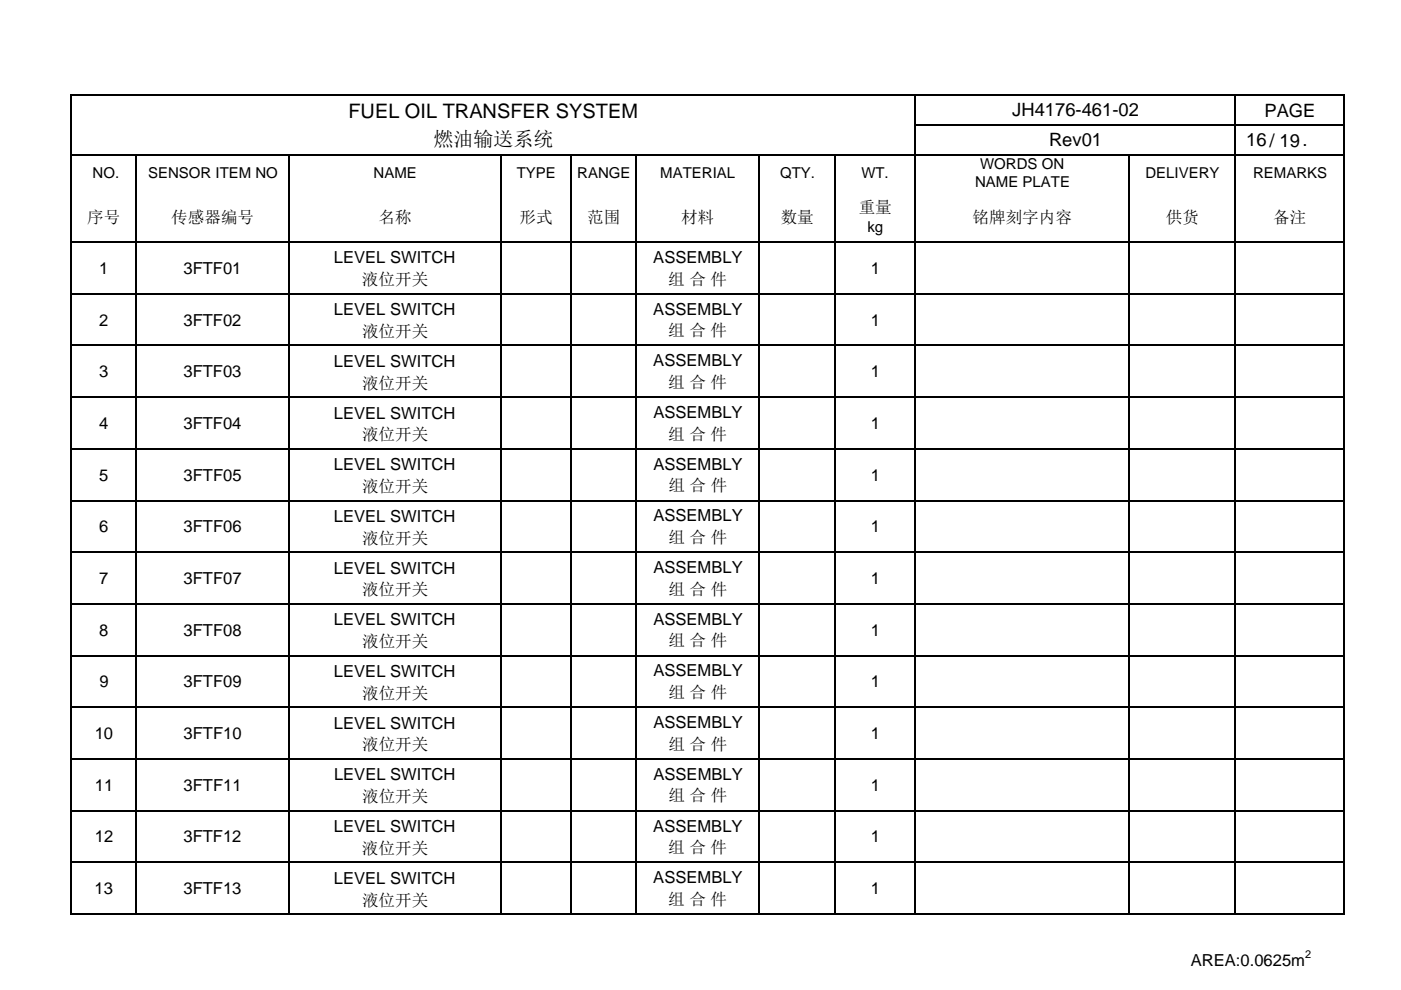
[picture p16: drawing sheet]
<svg xmlns="http://www.w3.org/2000/svg" width="297mm" height="210mm" viewBox="0 0 297 210" stroke-linecap="round" stroke-linejoin="round" font-family="sans-serif">
<defs><g id="words">
<g font-size="4.2">
<text x="73.9" y="25.1">FUEL OIL TRANSFER SYSTEM</text>
<text x="91.9" y="30.9">燃油输送系统</text>
</g>
<g font-size="3.9">
<text x="214.6" y="24.6">JH4176-461-02</text>
<text x="268.1" y="24.7">PAGE</text>
<text x="222.4" y="30.9">Rev01</text>
<text x="264.2" y="31">16/ 19.</text>
</g>
<g font-size="3.5">
<text x="18.5" y="47.3">序号</text>
<text x="36.3" y="47.3">传感器编号</text>
<text x="80.3" y="47.3">名称</text>
<text x="110.1" y="47.3">形式</text>
<text x="124.5" y="47.3">范围</text>
<text x="144.4" y="47.3">材料</text>
<text x="165.5" y="47.3">数量</text>
<text x="182.1" y="45.3">重量</text>
<text x="206.2" y="47.3">铭牌刻字内容</text>
<text x="247.2" y="47.3">供货</text>
<text x="270" y="47.3">备注</text>
<text x="21" y="58.1">1</text>
<text x="38.9" y="58.1">3FTF01</text>
<text x="70.8" y="55.9">LEVEL SWITCH</text>
<text x="138.5" y="55.8">ASSEMBLY</text>
<text x="184.6" y="58.1">1</text>
<text x="76.7" y="60.5">液位开关</text>
<text x="141.7" y="60.4">组 合 件</text>
<text x="21" y="69">2</text>
<text x="38.9" y="69">3FTF02</text>
<text x="70.8" y="66.8">LEVEL SWITCH</text>
<text x="76.8" y="71.5">液位开关</text>
<text x="138.5" y="66.7">ASSEMBLY</text>
<text x="141.7" y="71.3">组 合 件</text>
<text x="184.6" y="69">1</text>
<text x="70.8" y="77.8">LEVEL SWITCH</text>
<text x="138.5" y="77.7">ASSEMBLY</text>
<text x="21" y="80">3</text>
<text x="38.9" y="80">3FTF03</text>
<text x="76.8" y="82.4">液位开关</text>
<text x="141.7" y="82.3">组 合 件</text>
<text x="184.6" y="80">1</text>
<text x="70.8" y="88.8">LEVEL SWITCH</text>
<text x="138.5" y="88.6">ASSEMBLY</text>
<text x="21" y="91">4</text>
<text x="38.9" y="91">3FTF04</text>
<text x="76.8" y="93.4">液位开关</text>
<text x="141.7" y="93.3">组 合 件</text>
<text x="184.6" y="91">1</text>
<text x="21" y="101.9">5</text>
<text x="38.9" y="101.9">3FTF05</text>
<text x="70.8" y="99.7">LEVEL SWITCH</text>
<text x="138.5" y="99.6">ASSEMBLY</text>
<text x="184.6" y="101.9">1</text>
<text x="76.8" y="104.3">液位开关</text>
<text x="141.7" y="104.2">组 合 件</text>
<text x="21.1" y="112.9">6</text>
<text x="38.9" y="112.9">3FTF06</text>
<text x="70.8" y="110.7">LEVEL SWITCH</text>
<text x="138.5" y="110.6">ASSEMBLY</text>
<text x="184.6" y="112.9">1</text>
<text x="76.8" y="115.3">液位开关</text>
<text x="141.7" y="115.2">组 合 件</text>
<text x="21.1" y="123.9">7</text>
<text x="38.9" y="123.9">3FTF07</text>
<text x="70.8" y="121.7">LEVEL SWITCH</text>
<text x="138.5" y="121.5">ASSEMBLY</text>
<text x="184.6" y="123.9">1</text>
<text x="76.8" y="126.3">液位开关</text>
<text x="141.7" y="126.1">组 合 件</text>
<text x="21.1" y="134.8">8</text>
<text x="38.9" y="134.8">3FTF08</text>
<text x="70.8" y="132.6">LEVEL SWITCH</text>
<text x="76.8" y="137.2">液位开关</text>
<text x="138.5" y="132.5">ASSEMBLY</text>
<text x="141.7" y="137.1">组 合 件</text>
<text x="184.6" y="134.8">1</text>
<text x="70.8" y="143.6">LEVEL SWITCH</text>
<text x="138.5" y="143.5">ASSEMBLY</text>
<text x="21.1" y="145.8">9</text>
<text x="38.9" y="145.8">3FTF09</text>
<text x="76.8" y="148.2">液位开关</text>
<text x="141.7" y="148.1">组 合 件</text>
<text x="184.6" y="145.8">1</text>
<text x="70.8" y="154.5">LEVEL SWITCH</text>
<text x="138.5" y="154.4">ASSEMBLY</text>
<text x="20.1" y="156.7">10</text>
<text x="38.9" y="156.7">3FTF10</text>
<text x="76.8" y="159.2">液位开关</text>
<text x="141.7" y="159">组 合 件</text>
<text x="184.6" y="156.7">1</text>
<text x="20.1" y="167.7">11</text>
<text x="38.9" y="167.7">3FTF11</text>
<text x="70.8" y="165.5">LEVEL SWITCH</text>
<text x="138.6" y="165.4">ASSEMBLY</text>
<text x="184.7" y="167.7">1</text>
<text x="76.8" y="170.1">液位开关</text>
<text x="141.7" y="170">组 合 件</text>
<text x="20.1" y="178.7">12</text>
<text x="38.9" y="178.7">3FTF12</text>
<text x="70.8" y="176.5">LEVEL SWITCH</text>
<text x="138.5" y="176.4">ASSEMBLY</text>
<text x="184.6" y="178.7">1</text>
<text x="76.7" y="181.1">液位开关</text>
<text x="141.7" y="181">组 合 件</text>
<text x="20.1" y="189.7">13</text>
<text x="38.9" y="189.7">3FTF13</text>
<text x="70.8" y="187.5">LEVEL SWITCH</text>
<text x="138.5" y="187.3">ASSEMBLY</text>
<text x="141.7" y="191.9">组 合 件</text>
<text x="184.6" y="189.7">1</text>
<text x="76.8" y="192.1">液位开关</text>
<text x="252.5" y="204.9">AREA:0.0625m</text>
</g>
<g font-size="3.2">
<text x="207.8" y="35.8">WORDS ON</text>
<text x="19.6" y="37.8">NO.</text>
<text x="31.4" y="37.8">SENSOR ITEM NO</text>
<text x="79.2" y="37.8">NAME</text>
<text x="109.6" y="37.8">TYPE</text>
<text x="122.4" y="37.8">RANGE</text>
<text x="140" y="37.8">MATERIAL</text>
<text x="165.4" y="37.8">QTY.</text>
<text x="182.6" y="37.8">WT.</text>
<text x="206.8" y="39.8">NAME PLATE</text>
<text x="242.9" y="37.8">DELIVERY</text>
<text x="265.7" y="37.8">REMARKS</text>
<text x="183.9" y="49.3">kg</text>
</g>
<text font-size="2.3" x="276.7" y="203.2">2</text>
</g></defs>
<g fill="none" stroke="#000" stroke-width=".34">
<path d="M15.2 20v174.1M15.3 20.2h269.9M15.3 32.9h269.9M28.8 33.1v161M61.3 33.1v161M106.1 33.1v161M121.2 33.1v161M134.8 33.1v161M160.9 33.1v161M177.1 33.1v161M194.1 20.3v173.8M194.2 26.5h91"/>
<path d="M239.4 33.1v161M261.9 20.3v173.8M285 20.3v173.8M15.3 51.4h269.9M15.3 62.3h269.9M15.3 73.3h269.9M15.3 84.2h269.9M15.3 95.2h269.9M15.3 106.2h269.9M15.3 117.1h269.9M15.3 128.1h269.9M15.3 139.1h269.9"/>
<path d="M15.3 150h269.9M15.3 161h269.9M15.3 172h269.9M15.3 182.9h269.9M15.3 193.9h269.9"/>
</g>
<use href="#words"/>
</svg>
